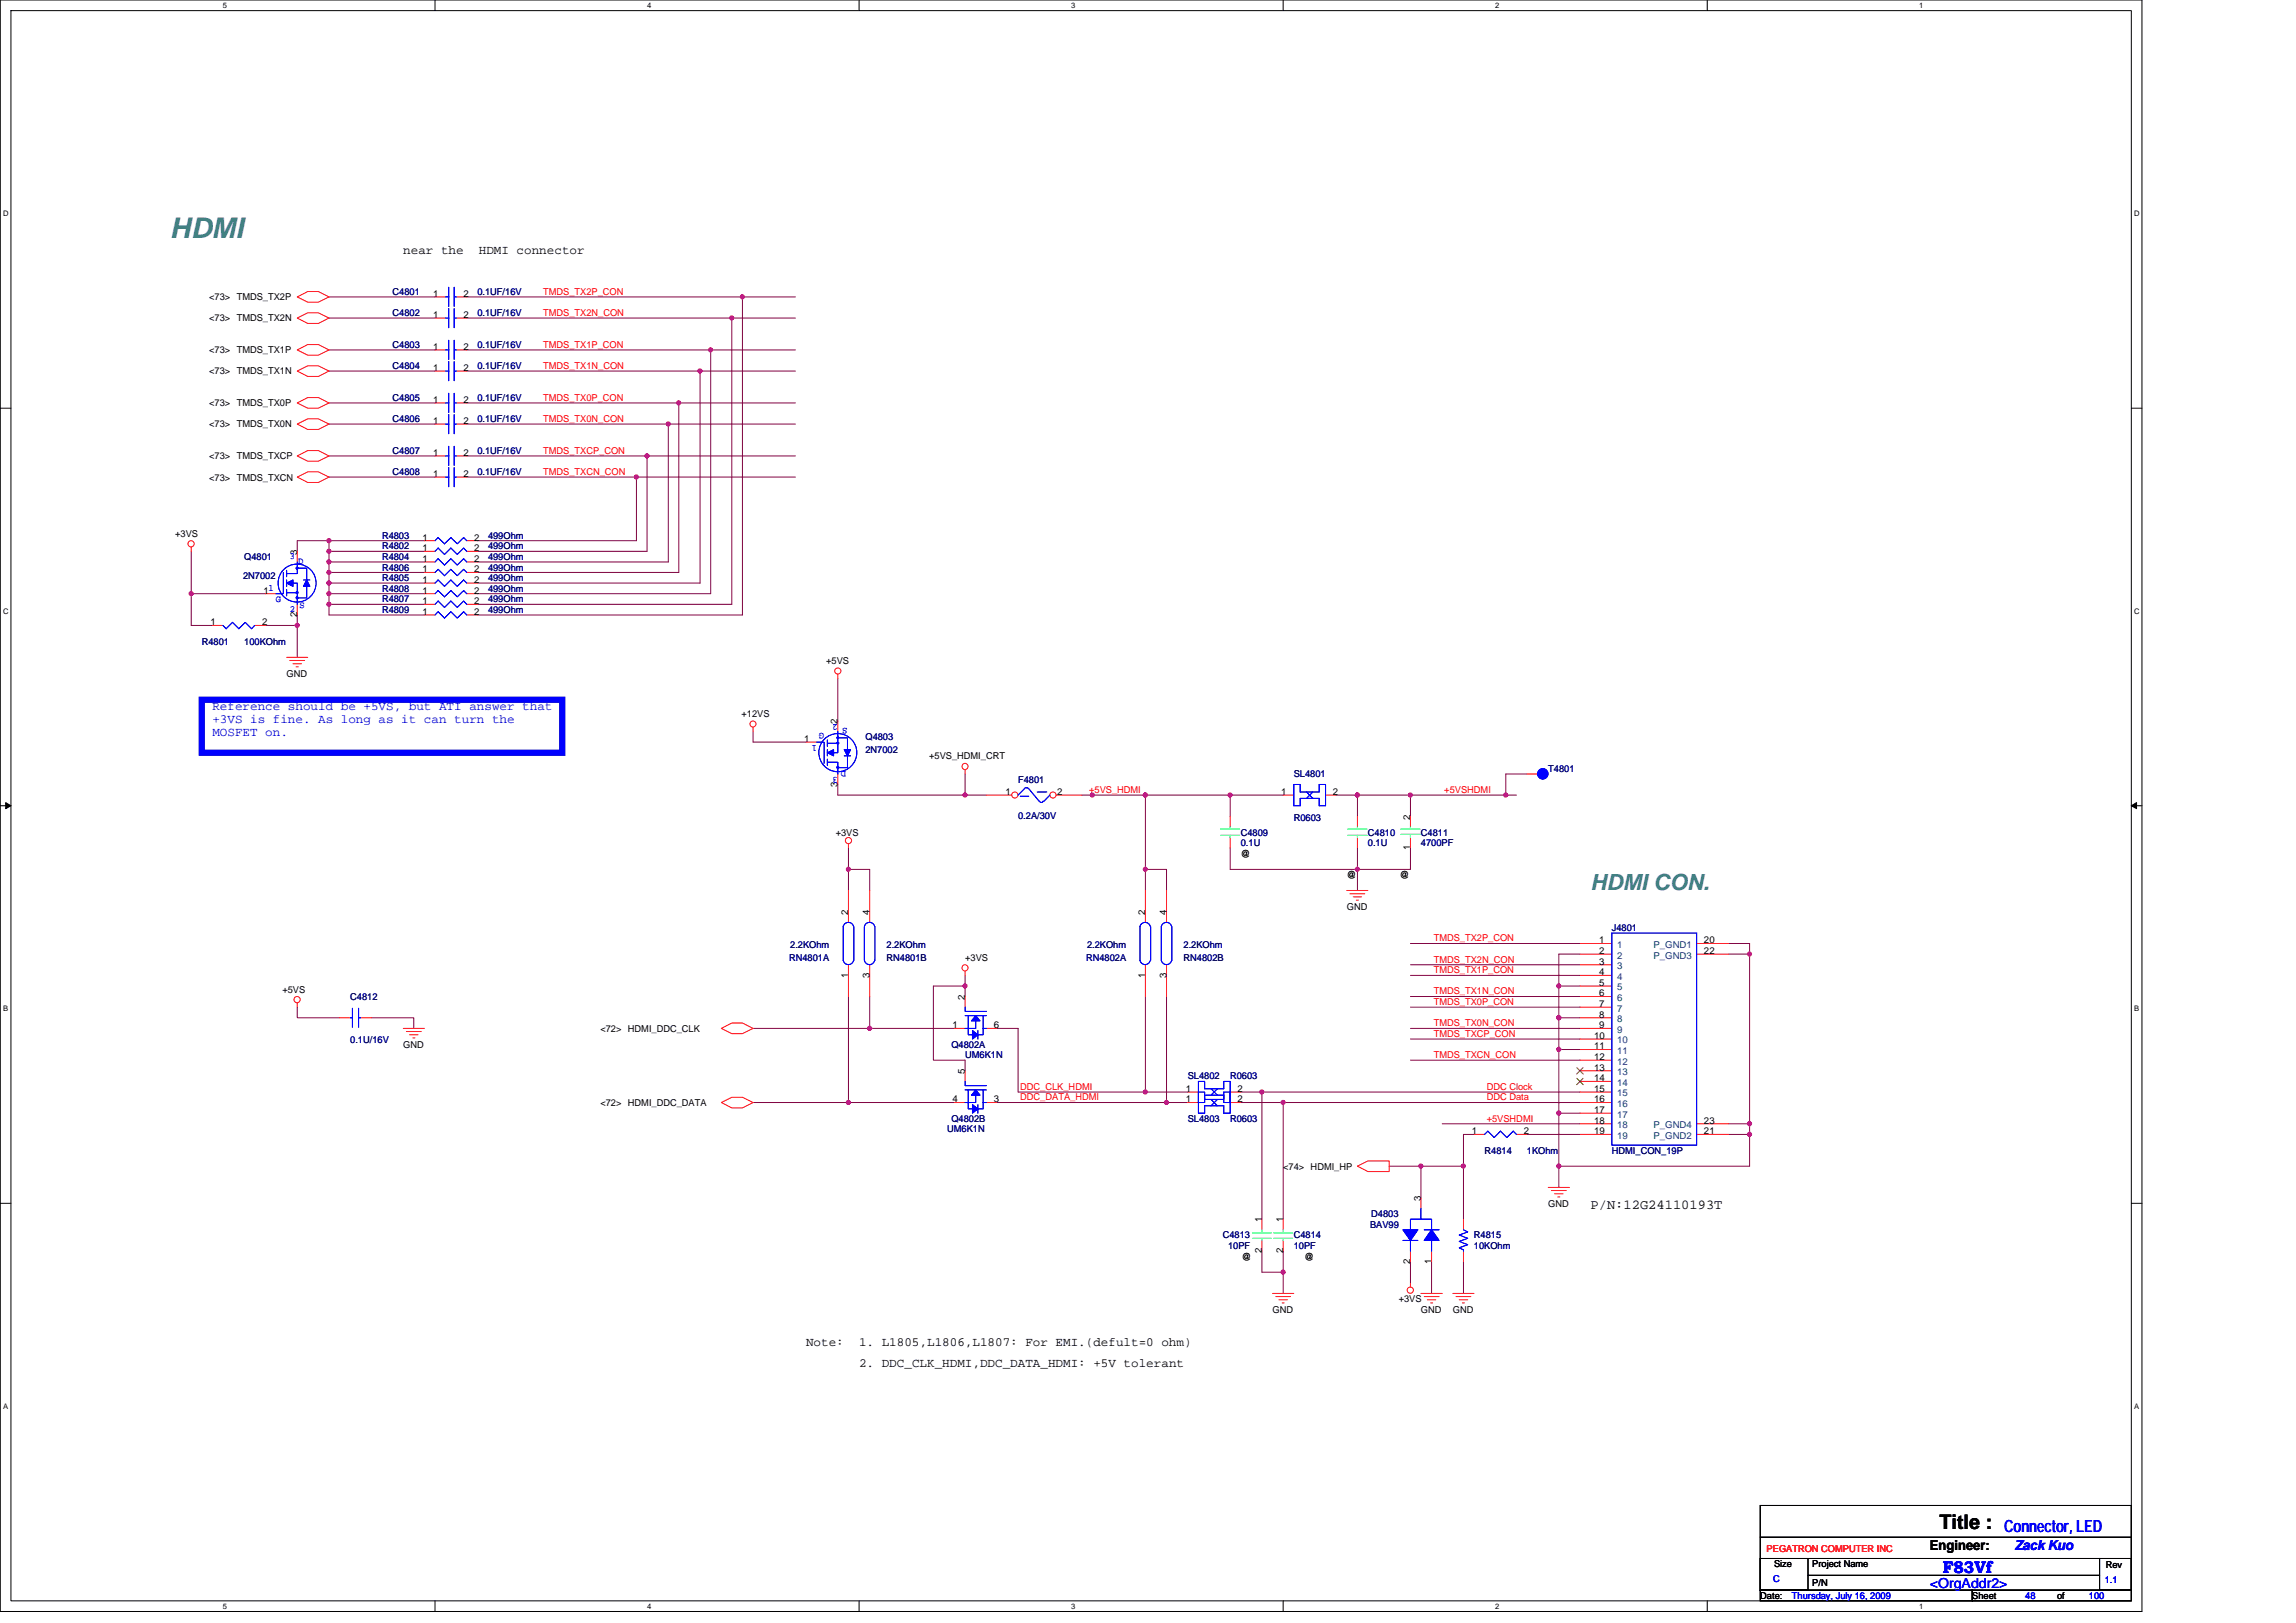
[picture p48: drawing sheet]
<svg xmlns="http://www.w3.org/2000/svg" width="297mm" height="210mm" viewBox="0 0 297 210" stroke-linecap="round" stroke-linejoin="round" font-family="sans-serif">
<defs><g id="words">
<text font-size="3.7" fill="#408080" x="22" y="30.8">HDMI</text>
<text font-size="2.9" fill="#408080" x="205.8" y="115.1">HDMI CON.</text>
<text font-size="2.6" x="250.9" y="197.9">Title :</text>
<g font-size="2.2" fill="#00f">
<text x="251.3" y="203.5">F83Vf</text>
<text x="259.3" y="198.2">Connector, LED</text>
</g>
<g font-size="1.8">
<text x="205.8" y="156.4">P/N:12G24110193T</text>
<text x="249.7" y="200.5">Engineer:</text>
</g>
<g font-size="1.8" fill="#00f">
<text x="260.6" y="200.5">Zack Kuo</text>
<text x="249.7" y="205.4">&lt;OrgAddr2&gt;</text>
</g>
<g font-size="1.6">
<text x="52.2" y="32.8">near the</text>
<text x="62" y="32.8">HDMI connector</text>
<text x="104.3" y="174.1">Note:</text>
<text x="111.1" y="174.1">1. L1805,L1806,L1807: For EMI.(defult=0 ohm)</text>
<text x="111.1" y="176.8">2. DDC_CLK_HDMI,DDC_DATA_HDMI: +5V tolerant</text>
</g>
<g font-size="1.6" fill="#00f">
<text x="27.5" y="91.8">Reference should be +5VS, but ATI answer that</text>
<text x="27.5" y="93.5">+3VS is fine. As long as it can turn the</text>
<text x="27.5" y="95.2">MOSFET on.</text>
</g>
<g font-size="1.2">
<text x="27.1" y="41.6">&lt;73&gt; TMDS_TX2N</text>
<text x="27.1" y="38.8">&lt;73&gt; TMDS_TX2P</text>
<text x="56" y="41.1">1</text>
<text x="56" y="38.4">1</text>
<text x="60" y="41.1">2</text>
<text x="60" y="38.4">2</text>
<text x="27.1" y="45.7">&lt;73&gt; TMDS_TX1P</text>
<text x="56" y="45.3">1</text>
<text x="56" y="48">1</text>
<text x="60" y="45.3">2</text>
<text x="60" y="48">2</text>
<text x="27.1" y="48.5">&lt;73&gt; TMDS_TX1N</text>
<text x="27.1" y="52.6">&lt;73&gt; TMDS_TX0P</text>
<text x="56" y="52.1">1</text>
<text x="60" y="52.1">2</text>
<text x="27.1" y="59.4">&lt;73&gt; TMDS_TXCP</text>
<text x="27.1" y="55.3">&lt;73&gt; TMDS_TX0N</text>
<text x="56" y="59">1</text>
<text x="56" y="54.8">1</text>
<text x="60" y="59">2</text>
<text x="60" y="54.8">2</text>
<text x="27.1" y="62.2">&lt;73&gt; TMDS_TXCN</text>
<text x="56" y="61.7">1</text>
<text x="60" y="61.7">2</text>
<text x="22.7" y="69.4">+3VS</text>
<text x="38.4" y="71.8" transform="rotate(-90 38.4 71.8)">3</text>
<text x="54.6" y="69.9">1</text>
<text x="54.6" y="71.3">1</text>
<text x="61.3" y="69.9">2</text>
<text x="61.3" y="71.3">2</text>
<text x="34.1" y="76.8">1</text>
<text x="54.6" y="74">1</text>
<text x="54.6" y="76.8">1</text>
<text x="54.6" y="72.7">1</text>
<text x="54.6" y="75.4">1</text>
<text x="61.3" y="74">2</text>
<text x="61.3" y="76.8">2</text>
<text x="61.3" y="72.7">2</text>
<text x="61.3" y="75.4">2</text>
<text x="27.2" y="80.9">1</text>
<text x="33.9" y="80.9">2</text>
<text x="38.4" y="79.8" transform="rotate(-90 38.4 79.8)">2</text>
<text x="54.6" y="78.2">1</text>
<text x="54.6" y="79.5">1</text>
<text x="61.3" y="78.2">2</text>
<text x="61.3" y="79.5">2</text>
<text x="37.1" y="87.5">GND</text>
<text x="106.9" y="85.9">+5VS</text>
<text x="95.9" y="92.8">+12VS</text>
<text x="104" y="96">1</text>
<text x="108.4" y="101.8" transform="rotate(-90 108.4 101.8)">3</text>
<text x="120.2" y="98.2">+5VS_HDMI_CRT</text>
<text x="130.1" y="102.8">1</text>
<text x="136.8" y="102.8">2</text>
<text x="165.8" y="102.8">1</text>
<text x="172.4" y="102.8">2</text>
<text x="182.5" y="106" transform="rotate(-90 182.5 106)">2</text>
<text x="108.1" y="108.1">+3VS</text>
<text x="160.5" y="110.8">@</text>
<text x="174.2" y="113.6">@</text>
<text x="181.1" y="113.6">@</text>
<text x="182.5" y="110" transform="rotate(-90 182.5 110)">1</text>
<text x="109.7" y="118.4" transform="rotate(-90 109.7 118.4)">2</text>
<text x="112.5" y="118.4" transform="rotate(-90 112.5 118.4)">4</text>
<text x="148.2" y="118.4" transform="rotate(-90 148.2 118.4)">2</text>
<text x="150.9" y="118.4" transform="rotate(-90 150.9 118.4)">4</text>
<text x="174.2" y="117.7">GND</text>
<text x="124.9" y="124.3">+3VS</text>
<text x="206.9" y="122">1</text>
<text x="206.9" y="123.4">2</text>
<text x="206.9" y="124.8">3</text>
<text x="220.4" y="122">20</text>
<text x="220.4" y="123.4">22</text>
<text x="36.5" y="128.4">+5VS</text>
<text x="109.7" y="126.5" transform="rotate(-90 109.7 126.5)">1</text>
<text x="112.5" y="126.5" transform="rotate(-90 112.5 126.5)">3</text>
<text x="124.8" y="129.3" transform="rotate(-90 124.8 129.3)">2</text>
<text x="148.2" y="126.5" transform="rotate(-90 148.2 126.5)">1</text>
<text x="150.9" y="126.5" transform="rotate(-90 150.9 126.5)">3</text>
<text x="206.9" y="126.2">4</text>
<text x="206.9" y="127.6">5</text>
<text x="206.9" y="128.9">6</text>
<text x="206.9" y="130.3">7</text>
<text x="206.9" y="131.7">8</text>
<text x="52.2" y="135.6">GND</text>
<text x="77.7" y="133.5">&lt;72&gt; HDMI_DDC_CLK</text>
<text x="123.2" y="133">1</text>
<text x="128.6" y="133">6</text>
<text x="206.2" y="134.4">10</text>
<text x="206.2" y="135.8">11</text>
<text x="206.2" y="137.1">12</text>
<text x="206.9" y="133">9</text>
<text x="77.7" y="143.1">&lt;72&gt; HDMI_DDC_DATA</text>
<text x="123.2" y="142.6">4</text>
<text x="124.8" y="139" transform="rotate(-90 124.8 139)">5</text>
<text x="128.6" y="142.6">3</text>
<text x="153.4" y="142.6">1</text>
<text x="153.4" y="141.3">1</text>
<text x="160.1" y="142.6">2</text>
<text x="160.1" y="141.3">2</text>
<text x="206.2" y="138.5">13</text>
<text x="206.2" y="139.9">14</text>
<text x="206.2" y="141.3">15</text>
<text x="206.2" y="142.6">16</text>
<text x="206.2" y="144">17</text>
<text x="190.4" y="146.7">1</text>
<text x="197.1" y="146.7">2</text>
<text x="206.2" y="145.4">18</text>
<text x="206.2" y="146.7">19</text>
<text x="220.4" y="146.7">21</text>
<text x="220.4" y="145.4">23</text>
<text x="166" y="151.3">&lt;74&gt; HDMI_HP</text>
<text x="183.8" y="155.4" transform="rotate(-90 183.8 155.4)">3</text>
<text x="163.2" y="158.2" transform="rotate(-90 163.2 158.2)">1</text>
<text x="166" y="158.2" transform="rotate(-90 166 158.2)">1</text>
<text x="200.3" y="156.1">GND</text>
<text x="160.7" y="163">@</text>
<text x="163.2" y="162.1" transform="rotate(-90 163.2 162.1)">2</text>
<text x="166" y="162.1" transform="rotate(-90 166 162.1)">2</text>
<text x="168.8" y="163">@</text>
<text x="182.5" y="163.5" transform="rotate(-90 182.5 163.5)">2</text>
<text x="185.2" y="163.5" transform="rotate(-90 185.2 163.5)">1</text>
<text x="164.6" y="169.8">GND</text>
<text x="181" y="168.5">+3VS</text>
<text x="183.8" y="169.8">GND</text>
<text x="188" y="169.8">GND</text>
<text x="229.5" y="202.8">Size</text>
<text x="234.5" y="202.8">Project Name</text>
<text x="272.4" y="202.9">Rev</text>
<text x="227.7" y="206.9">Date:</text>
<text x="234.5" y="205.2">P/N</text>
<text x="255.2" y="206.9">Sheet</text>
<text x="266.1" y="206.9">of</text>
</g>
<g font-size="1.2" fill="#000080">
<text x="50.8" y="40.9">C4802</text>
<text x="50.8" y="38.2">C4801</text>
<text x="61.8" y="40.9">0.1UF/16V</text>
<text x="61.8" y="38.2">0.1UF/16V</text>
<text x="50.8" y="45">C4803</text>
<text x="50.8" y="47.8">C4804</text>
<text x="61.8" y="45">0.1UF/16V</text>
<text x="61.8" y="47.8">0.1UF/16V</text>
<text x="50.8" y="51.9">C4805</text>
<text x="61.8" y="51.9">0.1UF/16V</text>
<text x="50.8" y="58.7">C4807</text>
<text x="50.8" y="54.6">C4806</text>
<text x="61.8" y="58.7">0.1UF/16V</text>
<text x="61.8" y="54.6">0.1UF/16V</text>
<text x="50.8" y="61.5">C4808</text>
<text x="61.8" y="61.5">0.1UF/16V</text>
<text x="49.4" y="69.7">R4803</text>
<text x="49.4" y="71.1">R4802</text>
<text x="63.1" y="69.7">499Ohm</text>
<text x="63.1" y="71.1">499Ohm</text>
<text x="31.5" y="74.9">2N7002</text>
<text x="31.6" y="72.5">Q4801</text>
<text x="49.4" y="73.8">R4806</text>
<text x="49.4" y="77.9">R4807</text>
<text x="49.4" y="76.6">R4808</text>
<text x="49.4" y="72.5">R4804</text>
<text x="49.4" y="75.2">R4805</text>
<text x="63.1" y="73.8">499Ohm</text>
<text x="63.1" y="77.9">499Ohm</text>
<text x="63.1" y="76.6">499Ohm</text>
<text x="63.1" y="72.5">499Ohm</text>
<text x="63.1" y="75.2">499Ohm</text>
<text x="26.1" y="83.4">R4801</text>
<text x="31.6" y="83.4">100KOhm</text>
<text x="49.4" y="79.3">R4809</text>
<text x="63.1" y="79.3">499Ohm</text>
<text x="112" y="95.8">Q4803</text>
<text x="112" y="97.4">2N7002</text>
<text x="131.7" y="101.3">F4801</text>
<text x="167.4" y="100.6">SL4801</text>
<text x="200.3" y="99.9">T4801</text>
<text x="131.7" y="105.9">0.2A/30V</text>
<text x="167.4" y="106.2">R0603</text>
<text x="160.5" y="108.1">C4809</text>
<text x="160.5" y="109.5">0.1U</text>
<text x="177" y="108.1">C4810</text>
<text x="177" y="109.5">0.1U</text>
<text x="183.8" y="108.1">C4811</text>
<text x="183.8" y="109.5">4700PF</text>
<text x="102.1" y="124.3">RN4801A</text>
<text x="102.2" y="122.6">2.2KOhm</text>
<text x="114.7" y="124.3">RN4801B</text>
<text x="114.7" y="122.6">2.2KOhm</text>
<text x="140.5" y="124.3">RN4802A</text>
<text x="140.6" y="122.6">2.2KOhm</text>
<text x="153.1" y="124.3">RN4802B</text>
<text x="153.1" y="122.6">2.2KOhm</text>
<text x="208.5" y="120.5">J4801</text>
<text x="45.3" y="129.4">C4812</text>
<text x="45.3" y="135">0.1U/16V</text>
<text x="123.1" y="135.6">Q4802A</text>
<text x="124.9" y="136.9">UM6K1N</text>
<text x="153.7" y="139.7">SL4802</text>
<text x="159.1" y="139.7">R0603</text>
<text x="122.5" y="146.5">UM6K1N</text>
<text x="123.1" y="145.1">Q4802B</text>
<text x="153.7" y="145.1">SL4803</text>
<text x="159.1" y="145.1">R0603</text>
<text x="192.1" y="149.3">R4814</text>
<text x="197.5" y="149.3">1KOhm</text>
<text x="208.5" y="149.3">HDMI_CON_19P</text>
<text x="158.2" y="160.2">C4813</text>
<text x="158.9" y="161.6">10PF</text>
<text x="167.4" y="160.2">C4814</text>
<text x="167.4" y="161.6">10PF</text>
<text x="177.2" y="158.9">BAV99</text>
<text x="177.4" y="157.5">D4803</text>
<text x="190.7" y="160.2">R4815</text>
<text x="190.7" y="161.6">10KOhm</text>
</g>
<g font-size="1.2" fill="#f00">
<text x="70.3" y="40.9">TMDS_TX2N_CON</text>
<text x="70.3" y="38.1">TMDS_TX2P_CON</text>
<text x="70.3" y="45">TMDS_TX1P_CON</text>
<text x="70.3" y="47.7">TMDS_TX1N_CON</text>
<text x="70.3" y="51.9">TMDS_TX0P_CON</text>
<text x="70.3" y="54.6">TMDS_TX0N_CON</text>
<text x="70.3" y="58.7">TMDS_TXCP_CON</text>
<text x="70.3" y="61.4">TMDS_TXCN_CON</text>
<text x="140.9" y="102.6">+5VS_HDMI</text>
<text x="186.9" y="102.6">+5VSHDMI</text>
<text x="185.5" y="125.9">TMDS_TX1P_CON</text>
<text x="185.5" y="121.8">TMDS_TX2P_CON</text>
<text x="185.5" y="124.5">TMDS_TX2N_CON</text>
<text x="185.5" y="130">TMDS_TX0P_CON</text>
<text x="185.5" y="128.7">TMDS_TX1N_CON</text>
<text x="185.5" y="136.9">TMDS_TXCN_CON</text>
<text x="185.5" y="132.8">TMDS_TX0N_CON</text>
<text x="185.5" y="134.2">TMDS_TXCP_CON</text>
<text x="132" y="141">DDC_CLK_HDMI</text>
<text x="132" y="142.4">DDC_DATA_HDMI</text>
<text x="192.3" y="141">DDC Clock</text>
<text x="192.3" y="142.4">DDC Data</text>
<text x="192.3" y="145.1">+5VSHDMI</text>
<text x="228.6" y="200.8">PEGATRON COMPUTER INC</text>
</g>
<g font-size="1.2" fill="#00f">
<text x="34.8" y="76.4">1</text>
<text x="35.7" y="77.9">G</text>
<text x="37.5" y="72.3">3</text>
<text x="38.6" y="73">D</text>
<text x="37.5" y="79.2">2</text>
<text x="38.7" y="78.6">S</text>
<text x="106.6" y="94.9" transform="rotate(180 106.6 94.9)">G</text>
<text x="108.4" y="93.6" transform="rotate(180 108.4 93.6)">2</text>
<text x="109.6" y="94.2" transform="rotate(180 109.6 94.2)">S</text>
<text x="105.7" y="96.4" transform="rotate(180 105.7 96.4)">1</text>
<text x="108.4" y="100.5" transform="rotate(180 108.4 100.5)">3</text>
<text x="109.5" y="99.8" transform="rotate(180 109.5 99.8)">D</text>
<text x="229.4" y="204.7">C</text>
<text x="231.8" y="206.9">Thursday, July 16, 2009</text>
<text x="262" y="206.9">48</text>
<text x="270.3" y="206.9">100</text>
<text x="272.3" y="204.8">1.1</text>
</g>
<g font-size="1.2" fill="#004080">
<text x="209.2" y="122.6">1</text>
<text x="209.2" y="124">2</text>
<text x="209.2" y="125.4">3</text>
<text x="213.9" y="122.6">P_GND1</text>
<text x="213.9" y="124">P_GND3</text>
<text x="209.2" y="126.8">4</text>
<text x="209.2" y="128.1">5</text>
<text x="209.2" y="129.5">6</text>
<text x="209.2" y="130.9">7</text>
<text x="209.2" y="132.2">8</text>
<text x="209.2" y="133.6">9</text>
<text x="209.2" y="135">10</text>
<text x="209.2" y="136.4">11</text>
<text x="209.2" y="137.7">12</text>
<text x="209.2" y="139.1">13</text>
<text x="209.2" y="140.5">14</text>
<text x="209.2" y="141.9">15</text>
<text x="209.2" y="143.2">16</text>
<text x="209.2" y="144.6">17</text>
<text x="209.2" y="146">18</text>
<text x="209.2" y="147.3">19</text>
<text x="213.9" y="147.3">P_GND2</text>
<text x="213.9" y="146">P_GND4</text>
</g>
<g font-size="1">
<text x="28.8" y="1">5</text>
<text x="83.7" y="1">4</text>
<text x="138.6" y="1">3</text>
<text x="193.4" y="1">2</text>
<text x="248.3" y="1">1</text>
<text x=".4" y="28">D</text>
<text x="276.1" y="28">D</text>
<text x=".4" y="79.4">C</text>
<text x="276.1" y="79.4">C</text>
<text x=".4" y="130.9">B</text>
<text x="276.1" y="130.9">B</text>
<text x=".4" y="182.3">A</text>
<text x="276.1" y="182.3">A</text>
<text x="28.8" y="208.2">5</text>
<text x="83.7" y="208.2">4</text>
<text x="138.6" y="208.2">3</text>
<text x="193.4" y="208.2">2</text>
<text x="248.3" y="208.2">1</text>
</g>
</g></defs>
<path d="M0 0h277.1v208.5h-277.1zM1.4 1.4h274.3v205.7h-274.3z" fill="none" stroke="#000" stroke-width=".13"/>
<g fill="#fff">
<path d="M28.8 .1h.6v1.1h-.6z"/>
<path d="M28.8 207.3h.6v1.1h-.6z"/>
</g>
<path d="M56.3 0v1.4M56.3 207.1v1.4" fill="none" stroke="#000" stroke-width=".13"/>
<g fill="#fff">
<path d="M83.7 .1h.6v1.1h-.6z"/>
<path d="M83.7 207.3h.6v1.1h-.6z"/>
</g>
<path d="M111.1 0v1.4M111.1 207.1v1.4" fill="none" stroke="#000" stroke-width=".13"/>
<g fill="#fff">
<path d="M138.6 .1h.5v1.1h-.5z"/>
<path d="M138.6 207.3h.5v1.1h-.5z"/>
</g>
<path d="M166 0v1.4M166 207.1v1.4" fill="none" stroke="#000" stroke-width=".13"/>
<g fill="#fff">
<path d="M193.4 .1h.6v1.1h-.6z"/>
<path d="M193.4 207.3h.6v1.1h-.6z"/>
</g>
<path d="M220.9 0v1.4M220.9 207.1v1.4" fill="none" stroke="#000" stroke-width=".13"/>
<g fill="#fff">
<path d="M248.3 .1h.6v1.1h-.6z"/>
<path d="M248.3 207.3h.6v1.1h-.6z"/>
<path d="M.4 27.1h.7v1.1h-.7z"/>
<path d="M276.1 27.1h.7v1.1h-.7z"/>
<path d="M.4 78.5h.7v1.1h-.7z"/>
<path d="M276.1 78.5h.7v1.1h-.7z"/>
</g>
<path d="M0 52.8h1.4M275.7 52.8h1.4" fill="none" stroke="#000" stroke-width=".13"/>
<g fill="#fff">
<path d="M.4 130h.7v1.1h-.7z"/>
<path d="M276.1 130h.7v1.1h-.7z"/>
</g>
<path d="M0 104.2h1.4M275.7 104.2h1.4" fill="none" stroke="#000" stroke-width=".13"/>
<path d="M.7 103.8l.7 .4-.7 .4zM275.7 104.2l.7-.4v.8z" fill="#000" stroke="#000" stroke-width=".13"/>
<g fill="#fff">
<path d="M.4 181.4h.7v1.1h-.7z"/>
<path d="M276.1 181.4h.7v1.1h-.7z"/>
</g>
<path d="M0 155.7h1.4M275.7 155.7h1.4M227.7 194.8h48v10.9h-48zM227.7 198.9h48M227.7 201.6h6.2v4.1h-6.2zM227.7 205.7h27.5v1.4h-27.5zM233.9 203.8h37.7M234 201.6h37.6M255.2 205.7h20.5v1.4h-20.5zM271.6 201.6h4.1v4.1h-4.1z" fill="none" stroke="#000" stroke-width=".13"/>
<g fill="none" stroke="#800040" stroke-width=".13">
<path d="M42.6 38.4h13.7M60.4 38.4h35.7M96.1 38.4v41.2h-34.3M96.1 38.4h6.8M42.6 59h13.7M42.6 48h13.7M42.6 52.1h13.7M42.6 41.1h13.7M42.6 54.9h13.7M42.6 45.3h13.7M60.4 48h30.2M60.4 59h23.3v12.3h-21.9"/>
<path d="M60.4 52.1h27.4M60.4 54.9h26.1v17.8h-24.7M60.4 41.1h34.3M60.4 45.3h31.5M83.7 59h19.2M86.5 54.9h16.4M87.8 52.1v22h-26M87.8 52.1h15.1M90.6 48v27.4h-28.8M90.6 48h12.3M91.9 45.3v31.5h-30.1M91.9 45.3h11"/>
<path d="M94.7 41.1h8.2M94.7 41.1v37.1h-32.9M24.7 71.3v5.5M24.7 76.8h9.6M24.7 76.8v4.1h2.8M38.5 79.6v1.3M42.6 78.2v1.4h12.3M42.6 75.4v1.4M42.6 71.3v1.4M42.6 72.7v1.4h12.3M42.6 72.7h12.3M42.6 76.8h12.3"/>
<path d="M42.6 78.2h12.3M42.6 75.4h12.3M42.6 70h12.3M42.6 76.8v1.4M42.6 74.1v1.3M42.6 70v1.3M42.6 61.7h13.7M42.6 71.3h12.3M42.6 70h-4.1v1.3M60.4 61.7h21.9M82.3 61.7h20.6M82.3 61.7v8.3h-20.5"/>
<path d="M34.3 80.9h4.2M38.5 80.9v4.1M97.4 94.6v1.4h6.9M108.4 87.8v5.5M108.4 101.5v1.4h16.5M109.8 109.7v2.8h2.7v2.7M109.8 112.5v2.7M124.9 102.9h2.7M124.9 100.1v2.8M140 102.9h8.2M148.2 112.5h2.7v2.7M148.2 102.9v9.6"/>
<path d="M148.2 102.9h10.9M148.2 112.5v2.7M159.1 109.7v2.8h16.5M159.1 102.9v2.7M159.1 102.9h6.9M172.9 102.9h2.7v2.7M175.6 109.7v2.8M175.6 112.5v2.7M175.6 102.9h6.9M182.5 102.9h12.3M182.5 102.9v2.7M182.5 109.7v2.8h-6.9"/>
<path d="M194.8 102.9h1.4M197.5 100.1h-2.7v2.8M38.5 130.3v1.4h5.4M48 131.7h5.5v1.4M97.4 133.1h15.1M109.8 128.9v13.7M112.5 128.9v4.2M112.5 133.1h11M124.9 126.2v1.4M124.9 127.6v1.3M124.9 127.6h-4.1v9.6h4.1v1.3M129 133.1h2.7v8.2h16.5"/>
<path d="M148.2 128.9v12.4M150.9 128.9v13.7M182.5 126.2h21.9M182.5 137.2h21.9M182.5 122.1h21.9M182.5 124.8h21.9M182.5 133.1h21.9M182.5 130.3h21.9M182.5 128.9h21.9M182.5 134.4h21.9M201.7 127.6h2.7M201.7 131.7h2.7"/>
<path d="M201.7 135.8h2.7M201.7 131.7v4.1M201.7 127.6v4.1M201.7 135.8v8.2M204.4 123.4h-2.7v4.2M223.6 122.1h2.8v24.7M223.6 123.4h2.8M97.4 142.6h12.4M109.8 142.6h13.7M129 142.6h21.9M148.2 141.3h5.5M150.9 142.6h2.8"/>
<path d="M160.5 141.3h2.8M160.5 142.6h5.5M163.3 141.3v16.4M163.3 141.3h41.1M166 142.6v15.1M166 142.6h38.4M179.7 150.9h4.1v4.1M183.8 150.9h5.5M186.6 145.4h17.8M189.3 150.9v6.8M190.7 146.8h-1.4v4.1M197.5 146.8h6.9"/>
<path d="M201.7 150.9h24.7M201.7 144h2.7M201.7 150.9v2.7M201.7 144v6.9M223.6 145.4h2.8M223.6 146.8h2.8v4.1M163.3 161.9v2.7h2.7M166 164.6v2.7M166 161.9v2.7M182.5 163.2v2.8M185.2 163.2v4.1M189.3 163.2v4.1"/>
</g>
<g fill="#f0f" stroke="#f0f" stroke-width=".13">
<circle cx="86.4" cy="54.9" r=".27"/>
<circle cx="124.8" cy="102.9" r=".27"/>
<circle cx="148.2" cy="102.9" r=".27"/>
<circle cx="226.3" cy="146.8" r=".27"/>
<circle cx="201.7" cy="150.9" r=".27"/>
<circle cx="148.2" cy="112.5" r=".27"/>
<circle cx="175.6" cy="102.9" r=".27"/>
<circle cx="201.7" cy="127.6" r=".27"/>
<circle cx="201.7" cy="131.7" r=".27"/>
<circle cx="148.2" cy="141.3" r=".27"/>
<circle cx="201.7" cy="144" r=".27"/>
<circle cx="189.3" cy="150.9" r=".27"/>
<circle cx="124.8" cy="127.6" r=".27"/>
<circle cx="159.1" cy="102.9" r=".27"/>
<circle cx="166" cy="164.6" r=".27"/>
<circle cx="150.9" cy="142.6" r=".27"/>
<circle cx="194.8" cy="102.9" r=".27"/>
<circle cx="182.5" cy="102.9" r=".27"/>
<circle cx="109.8" cy="112.5" r=".27"/>
<circle cx="112.5" cy="133" r=".27"/>
<circle cx="109.8" cy="142.6" r=".27"/>
<circle cx="226.3" cy="145.4" r=".27"/>
<circle cx="226.3" cy="123.4" r=".27"/>
<circle cx="201.7" cy="135.8" r=".27"/>
<circle cx="175.6" cy="112.5" r=".27"/>
<circle cx="91.9" cy="45.3" r=".27"/>
<circle cx="82.3" cy="61.7" r=".27"/>
<circle cx="83.7" cy="59" r=".27"/>
<circle cx="38.4" cy="80.9" r=".27"/>
<circle cx="24.7" cy="76.8" r=".27"/>
<circle cx="42.5" cy="69.9" r=".27"/>
<circle cx="42.5" cy="78.2" r=".27"/>
<circle cx="42.5" cy="76.8" r=".27"/>
<circle cx="42.5" cy="72.7" r=".27"/>
<circle cx="42.5" cy="71.3" r=".27"/>
<circle cx="42.5" cy="75.4" r=".27"/>
<circle cx="42.5" cy="74" r=".27"/>
<circle cx="94.7" cy="41.1" r=".27"/>
<circle cx="87.8" cy="52.1" r=".27"/>
<circle cx="96" cy="38.4" r=".27"/>
<circle cx="90.6" cy="48" r=".27"/>
<circle cx="141.3" cy="102.9" r=".27"/>
<circle cx="163.2" cy="141.3" r=".27"/>
<circle cx="166" cy="142.6" r=".27"/>
<circle cx="183.8" cy="150.9" r=".27"/>
</g>
<g fill="none" stroke="#f00" stroke-width=".13">
<path d="M38.5 38.4l1.3-.7h1.4l1.4 .7-1.4 .7h-1.4zM56.3 38.4h1.4M59 38.4h1.4M38.5 41.1l1.3-.6h1.4l1.4 .6-1.4 .7h-1.4zM38.5 59l1.3-.7h1.4l1.4 .7-1.4 .7h-1.4zM38.5 45.3l1.3-.7h1.4l1.4 .7-1.4 .7h-1.4zM38.5 54.9l1.3-.7h1.4l1.4 .7-1.4 .7h-1.4zM38.5 48l1.3-.7h1.4l1.4 .7-1.4 .7h-1.4zM38.5 52.1l1.3-.7h1.4l1.4 .7-1.4 .7h-1.4zM56.3 59h1.4M56.3 45.3h1.4M56.3 54.9h1.4"/>
<path d="M56.3 41.1h1.4M56.3 52.1h1.4M59 59h1.4M59 45.3h1.4M59 54.9h1.4M59 41.1h1.4M59 52.1h1.4M24.7 70.8v.5M34.3 76.8h1.4M38.5 61.7l1.3-.7h1.4l1.4 .7-1.4 .7h-1.4zM38.5 71.3v1.4M38.5 78.2v1.4"/>
<path d="M54.9 70h1.4M54.9 74.1h1.4M54.9 71.3h1.4M54.9 78.2h1.4M54.9 76.8h1.4M54.9 72.7h1.4M54.9 79.6h1.4M54.9 75.4h1.4M56.3 61.7h1.4M59 61.7h1.4M60.4 70h1.4M60.4 74.1h1.4"/>
<path d="M60.4 71.3h1.4M60.4 78.2h1.4M60.4 76.8h1.4M60.4 72.7h1.4M60.4 79.6h1.4M60.4 75.4h1.4M27.5 80.9h1.3M33 80.9h1.3M37.1 85h2.7M37.5 85.4h1.9M37.9 85.9h1.1M38.3 86.3h.3"/>
<path d="M97.4 94.1v.5M104.3 96h1.4M108.4 87.2v.6M108.4 93.3v1.3M124.9 99.6v.5M108.4 100.1v1.4M109.8 109.2v.5M109.8 115.2v4.1M112.5 115.2v4.1M148.2 115.2v4.1M150.9 115.2v4.1M159.1 105.6v1.4"/>
<path d="M159.1 108.4v1.3M166 102.9h1.4M171.5 102.9h1.4M174.2 115.2h2.8M174.6 115.6h2M175.1 116h1.1M175.5 116.5h.2M175.6 105.6v1.4M175.6 108.4v1.3M182.5 105.6v1.4M182.5 108.4v1.3M197.5 100.1h1.4"/>
<path d="M38.5 129.8v.5M43.9 131.7h1.4M46.7 131.7h1.3M52.2 133.1h2.7M52.6 133.5h1.9M53 133.9h1.1M53.4 134.3h.3M93.3 133.1l1.4-.7h1.4l1.3 .7-1.3 .6h-1.4zM109.8 124.8v4.1M112.5 124.8v4.1M123.5 133.1h1.4M124.9 125.6v.6"/>
<path d="M124.9 128.9v1.4M124.9 138.5v1.4M127.6 133.1h1.4M148.2 124.8v4.1M150.9 124.8v4.1M204.4 122.1h4.1M204.4 123.4h4.1M204.4 124.8h4.1M204.4 126.2h4.1M204.4 127.6h4.1M204.4 128.9h4.1M204.4 130.3h4.1"/>
<path d="M204.4 131.7h4.1M204.4 133.1h4.1M204.4 134.4h4.1M204.4 135.8h4.1M204.4 137.2h4.1M204.4 138.5h4.1M204.4 139.9h4.1M219.5 122.1h4.1M219.5 123.4h4.1M93.3 142.6l1.4-.6h1.4l1.3 .6-1.3 .7h-1.4zM123.5 142.6h1.4M127.6 142.6h1.4"/>
<path d="M153.7 141.3h1.3M153.7 142.6h1.3M159.1 141.3h1.4M159.1 142.6h1.4M163.3 157.7v1.4M166 157.7v1.4M175.6 150.9l1.4-.7h2.7v1.4h-2.7zM183.8 155v1.4M189.3 157.7v1.4M190.7 146.8h1.4M196.2 146.8h1.3M200.3 153.6h2.7"/>
<path d="M200.7 154h1.9M201.1 154.5h1.1M201.5 154.9h.3M204.4 146.8h4.1M204.4 141.3h4.1M204.4 142.6h4.1M204.4 144h4.1M204.4 145.4h4.1M219.5 146.8h4.1M219.5 145.4h4.1M163.3 160.5v1.4M164.6 167.3h2.8"/>
<path d="M165.1 167.7h1.9M165.5 168.2h1.1M165.9 168.6h.2M166 160.5v1.4M182.5 166v.5M182.5 161.9v1.3M183.8 167.3h2.8M184.3 167.7h1.9M184.7 168.2h1.1M185.1 168.6h.3M185.2 161.9v1.3M188 167.3h2.7"/>
<path d="M188.4 167.7h1.9M188.8 168.2h1.1M189.2 168.6h.3M189.3 161.9v1.3"/>
<circle cx="24.7" cy="70.4" r=".4"/>
<circle cx="97.4" cy="93.7" r=".39"/>
<circle cx="108.4" cy="86.8" r=".4"/>
<circle cx="124.8" cy="99.2" r=".4"/>
<circle cx="109.8" cy="108.8" r=".4"/>
<circle cx="38.4" cy="129.3" r=".4"/>
<circle cx="124.8" cy="125.2" r=".4"/>
<circle cx="182.5" cy="166.9" r=".4"/>
</g>
<path d="M26.1 90.5h46.6v6.9h-46.6z" fill="none" stroke="#00f" stroke-width=".8"/>
<g fill="none" stroke="#00f" stroke-width=".13">
<path d="M57.7 38.4h.4M58.1 39.9v2.5M58.1 37.2v2.4M58.8 39.9v2.5M58.8 37.2v2.4M58.8 38.4h.2M57.7 59h.4M57.7 45.3h.4M57.7 54.9h.4M57.7 41.1h.4M57.7 52.1h.4M58.1 57.7v2.5"/>
<path d="M58.1 44v2.5M58.1 53.6v2.5M58.1 50.9v2.5M58.8 57.7v2.5M58.8 59h.2M58.8 44v2.5M58.8 45.3h.2M58.8 53.6v2.5M58.8 54.9h.2M58.8 41.1h.2M58.8 50.9v2.5M58.8 52.1h.2"/>
<path d="M36.7 74.1v2.7h-1M37.1 75v.9M37.1 73.8v.8M37.1 76.3v.8M37.1 76.7h1.4v1.5M37.1 75.4h1.4v1.3M38.5 72.7v1.5h-1.4M38.5 73.5h1.2v3.9h-1.2M39.3 75h.8M56.3 70l.4-.4 .8 .8 .8-.8 .9 .8 .8-.8 .4 .4M56.3 74.1l.4-.4 .8 .8 .8-.8 .9 .8 .8-.8 .4 .4M56.3 71.3l.4-.4 .8 .8 .8-.8 .9 .8 .8-.8 .4 .4"/>
<path d="M56.3 78.2l.4-.4 .8 .8 .8-.8 .9 .8 .8-.8 .4 .4M56.3 76.8l.4-.4 .8 .8 .8-.8 .9 .8 .8-.8 .4 .4M56.3 72.7l.4-.4 .8 .8 .8-.8 .9 .8 .8-.8 .4 .4M56.3 79.6l.4-.5 .8 .9 .8-.9 .9 .9 .8-.9 .4 .5M56.3 75.4l.4-.4 .8 .9 .8-.9 .9 .9 .8-.9 .4 .4M57.7 61.7h.4M58.1 60.5v2.5M58.8 60.5v2.5M58.8 61.7h.2M33 80.9l-.4 .4-.9-.8-.8 .8-.8-.8-.9 .8-.4-.4M105.7 96h.9v2.8M107 97v.8"/>
<path d="M107 98.2v.8M107 95.7v.9M107 98.6h1.4v1.5M108.4 95.5h1.2v3.8h-1.2M108.4 94.6v1.6h-1.4M108.4 96.2v1.2h-1.4M109.2 97.8h.8M109.1 119.9v4.4a.69 .69 0 0 0 .7 .5 .69 .69 0 0 0 .6-.5M110.4 119.8a.69 .69 0 0 0-.7-.5 .69 .69 0 0 0-.6 .6M110.5 119.9v4.4M111.8 119.9v4.4M111.8 119.8a.67 .67 0 0 1 .7-.5 .67 .67 0 0 1 .7 .6"/>
<path d="M113.2 119.9v4.4M147.5 119.9v4.4a.69 .69 0 0 0 .7 .5 .69 .69 0 0 0 .6-.5M148.8 119.8a.69 .69 0 0 0-.7-.5 .69 .69 0 0 0-.6 .6M148.9 119.9v4.4M150.2 119.8a.69 .69 0 0 1 .7-.5 .69 .69 0 0 1 .7 .6M150.2 119.9v4.4a.68 .68 0 0 0 .7 .5 .68 .68 0 0 0 .7-.6M151.6 119.9v4.4M167.4 101.5h.8v1h2.5v-1h.8v2.7h-.8v-.9h-2.5v.9h-.8zM169 102.5l.8 .8M169.8 102.5l-.8 .8M45.3 131.7h.3M45.6 130.5v2.4"/>
<path d="M46.4 130.5v2.4M46.4 131.7h.3M113.2 124.2a.67 .67 0 0 1-.7 .6 .67 .67 0 0 1-.7-.5M124.9 131.4h2.7M124.9 130.3v.6h2.7M124.9 139.9v.6h2.7M125.3 131.4v2.5h.5M126.2 132.1v1h-1.3M126.5 133.3v1.1M127.2 131.4v1.7M127.2 133.1v.8h-.7M127.2 133.1h.4"/>
<path d="M155 139.9h.8v1h2.5v-1h.8v2.7h-.8v-.9h-2.5v.9h-.8zM208.5 120.7h11v27.4h-11zM124.9 141h2.7M125.3 141v2.5h.5M126.2 141.7v.9h-1.3M126.5 142.9v1.1M127.2 141v1.6M127.2 142.6v.9h-.7M127.2 142.6h.4M155 141.3h.8v.9h2.5v-.9h.8v2.7h-.8v-.9h-2.5v.9h-.8zM156.7 142.2l.8 .9M156.7 140.9l.8 .8"/>
<path d="M157.5 142.2l-.8 .9M157.5 140.9l-.8 .8M182.5 159.1v-1.4h2.7v1.4M183.8 156.4v1.3M184.3 159.1h1.9M189.3 159.1l.6 .3-1.1 .4 1.1 .4-1.1 .4 1.1 .4-1.1 .4 .5 .3v.2M196.2 146.8l-.4-.5-.9 .9-.8-.9-.8 .9-.8-.9-.4 .5M181.5 160.5h1.9M182.5 160.5v1.4M185.2 160.5v1.4"/>
<circle cx="38.4" cy="75.4" r="2.46"/>
<circle cx="108.4" cy="97.4" r="2.46"/>
</g>
<g fill="#00f" stroke="#00f" stroke-width=".13">
<path d="M181.5 159.1h1.9l-.9 1.4z" fill-rule="evenodd"/>
<path d="M185.2 159.1l1 1.4h-1.9z" fill-rule="evenodd"/>
<path d="M181.5 159.1h1.9l-.9 1.4z" fill-rule="evenodd"/>
<path d="M185.2 159.1l1 1.4h-1.9z" fill-rule="evenodd"/>
<path d="M126.2 131.4l.6 .7h-1.1z" fill-rule="evenodd"/>
<path d="M125.8 133.3l.7 .6-.7 .5z" fill-rule="evenodd"/>
<path d="M126.2 131.4l.6 .7h-1.1z" fill-rule="evenodd"/>
<path d="M125.8 133.3l.7 .6-.7 .5z" fill-rule="evenodd"/>
<path d="M38.3 73.4h.2v.2h-.2z" fill-rule="evenodd"/>
<path d="M38.3 76.6h.2v.2h-.2z" fill-rule="evenodd"/>
<path d="M38.3 77.2h.2v.2h-.2z" fill-rule="evenodd"/>
<path d="M39.7 75l.4 .9h-.8z" fill-rule="evenodd"/>
<path d="M37.1 75.4l.8-.4v.9z" fill-rule="evenodd"/>
<path d="M38.3 73.4h.2v.2h-.2z" fill-rule="evenodd"/>
<path d="M38.3 76.6h.2v.2h-.2z" fill-rule="evenodd"/>
<path d="M38.3 77.2h.2v.2h-.2z" fill-rule="evenodd"/>
<path d="M39.7 75l.4 .9h-.8z" fill-rule="evenodd"/>
<path d="M37.1 75.4l.8-.4v.9z" fill-rule="evenodd"/>
<path d="M108.3 99.2h.2v.2h-.2z" fill-rule="evenodd"/>
<path d="M108.3 96h.2v.2h-.2z" fill-rule="evenodd"/>
<path d="M108.3 95.4h.2v.1h-.2z" fill-rule="evenodd"/>
<path d="M109.2 97h.8l-.4 .8z" fill-rule="evenodd"/>
<path d="M107 97.4l.8-.4v.8z" fill-rule="evenodd"/>
<path d="M108.3 99.2h.2v.2h-.2z" fill-rule="evenodd"/>
<path d="M108.3 96h.2v.2h-.2z" fill-rule="evenodd"/>
<path d="M108.3 95.4h.2v.1h-.2z" fill-rule="evenodd"/>
<path d="M109.2 97h.8l-.4 .8z" fill-rule="evenodd"/>
<path d="M107 97.4l.8-.4v.8z" fill-rule="evenodd"/>
<path d="M126.2 141l.6 .7h-1.1z" fill-rule="evenodd"/>
<path d="M125.8 142.9l.7 .6-.7 .5z" fill-rule="evenodd"/>
<path d="M126.2 141l.6 .7h-1.1z" fill-rule="evenodd"/>
<path d="M125.8 142.9l.7 .6-.7 .5z" fill-rule="evenodd"/>
<circle cx="199.6" cy="100.1" r=".68"/>
</g>
<path d="M157.9 107.3h2.5M157.9 108.1h2.5M159.1 107v.3M159.1 108.1v.3M174.4 107.3h2.4M174.4 108.1h2.4M175.6 107v.3M175.6 108.1v.3M181.2 107.9h2.5M181.2 107.3h2.5M182.5 107.9v.5M182.5 107v.3" fill="none" stroke="#00ff80" stroke-width=".13"/>
<path d="M204 138.1l.8 .9M204 139.5l.8 .8M204.8 138.1l-.8 .9M204.8 139.5l-.8 .8" fill="none" stroke="#804000" stroke-width=".13"/>
<path d="M162 159.5h2.5M163.3 159.1v.4M164.8 159.5h2.4M166 159.1v.4M162 160.2h2.5M163.3 160.2v.3M164.8 160.2h2.4M166 160.2v.3" fill="none" stroke="#80ff80" stroke-width=".13"/>
<circle cx="131.3" cy="102.9" r=".4" fill="#fff" stroke="#f00" stroke-width=".13"/>
<path d="M127.6 102.9h3.3" fill="none" stroke="#f00" stroke-width=".13"/>
<circle cx="136.2" cy="102.9" r=".4" fill="#fff" stroke="#f00" stroke-width=".13"/>
<path d="M56.3 48h1.4M59 48h1.4M136.6 102.9h3.4" fill="none" stroke="#f00" stroke-width=".13"/>
<path d="M57.7 48h.4M58.1 46.8v2.5M58.8 46.8v2.5M58.8 48h.2M132 103h1.1M132.5 102l-.8 .9M133.1 102a.41 .41 0 0 0-.6 0M133.1 102l1.4 1.7M134.2 102.5h1.2M134.5 103.7l.2 .1 .3-.1M135.8 102.9l-.8 .8" fill="none" stroke="#00f" stroke-width=".13"/>
<g fill="#f0f" stroke="#f0f" stroke-width=".13">
<circle cx="86.4" cy="54.9" r=".27"/>
<circle cx="124.8" cy="102.9" r=".27"/>
<circle cx="148.2" cy="102.9" r=".27"/>
<circle cx="226.3" cy="146.8" r=".27"/>
<circle cx="201.7" cy="150.9" r=".27"/>
<circle cx="148.2" cy="112.5" r=".27"/>
<circle cx="175.6" cy="102.9" r=".27"/>
<circle cx="201.7" cy="127.6" r=".27"/>
<circle cx="201.7" cy="131.7" r=".27"/>
<circle cx="148.2" cy="141.3" r=".27"/>
<circle cx="201.7" cy="144" r=".27"/>
<circle cx="189.3" cy="150.9" r=".27"/>
<circle cx="124.8" cy="127.6" r=".27"/>
<circle cx="159.1" cy="102.9" r=".27"/>
<circle cx="166" cy="164.6" r=".27"/>
<circle cx="150.9" cy="142.6" r=".27"/>
<circle cx="194.8" cy="102.9" r=".27"/>
<circle cx="182.5" cy="102.9" r=".27"/>
<circle cx="109.8" cy="112.5" r=".27"/>
<circle cx="112.5" cy="133" r=".27"/>
<circle cx="109.8" cy="142.6" r=".27"/>
<circle cx="226.3" cy="145.4" r=".27"/>
<circle cx="226.3" cy="123.4" r=".27"/>
<circle cx="201.7" cy="135.8" r=".27"/>
<circle cx="175.6" cy="112.5" r=".27"/>
<circle cx="91.9" cy="45.3" r=".27"/>
<circle cx="82.3" cy="61.7" r=".27"/>
<circle cx="83.7" cy="59" r=".27"/>
<circle cx="38.4" cy="80.9" r=".27"/>
<circle cx="24.7" cy="76.8" r=".27"/>
<circle cx="42.5" cy="69.9" r=".27"/>
<circle cx="42.5" cy="78.2" r=".27"/>
<circle cx="42.5" cy="76.8" r=".27"/>
<circle cx="42.5" cy="72.7" r=".27"/>
<circle cx="42.5" cy="71.3" r=".27"/>
<circle cx="42.5" cy="75.4" r=".27"/>
<circle cx="42.5" cy="74" r=".27"/>
<circle cx="94.7" cy="41.1" r=".27"/>
<circle cx="87.8" cy="52.1" r=".27"/>
<circle cx="96" cy="38.4" r=".27"/>
<circle cx="90.6" cy="48" r=".27"/>
<circle cx="141.3" cy="102.9" r=".27"/>
<circle cx="163.2" cy="141.3" r=".27"/>
<circle cx="166" cy="142.6" r=".27"/>
<circle cx="183.8" cy="150.9" r=".27"/>
</g>
<use href="#words"/>
</svg>
